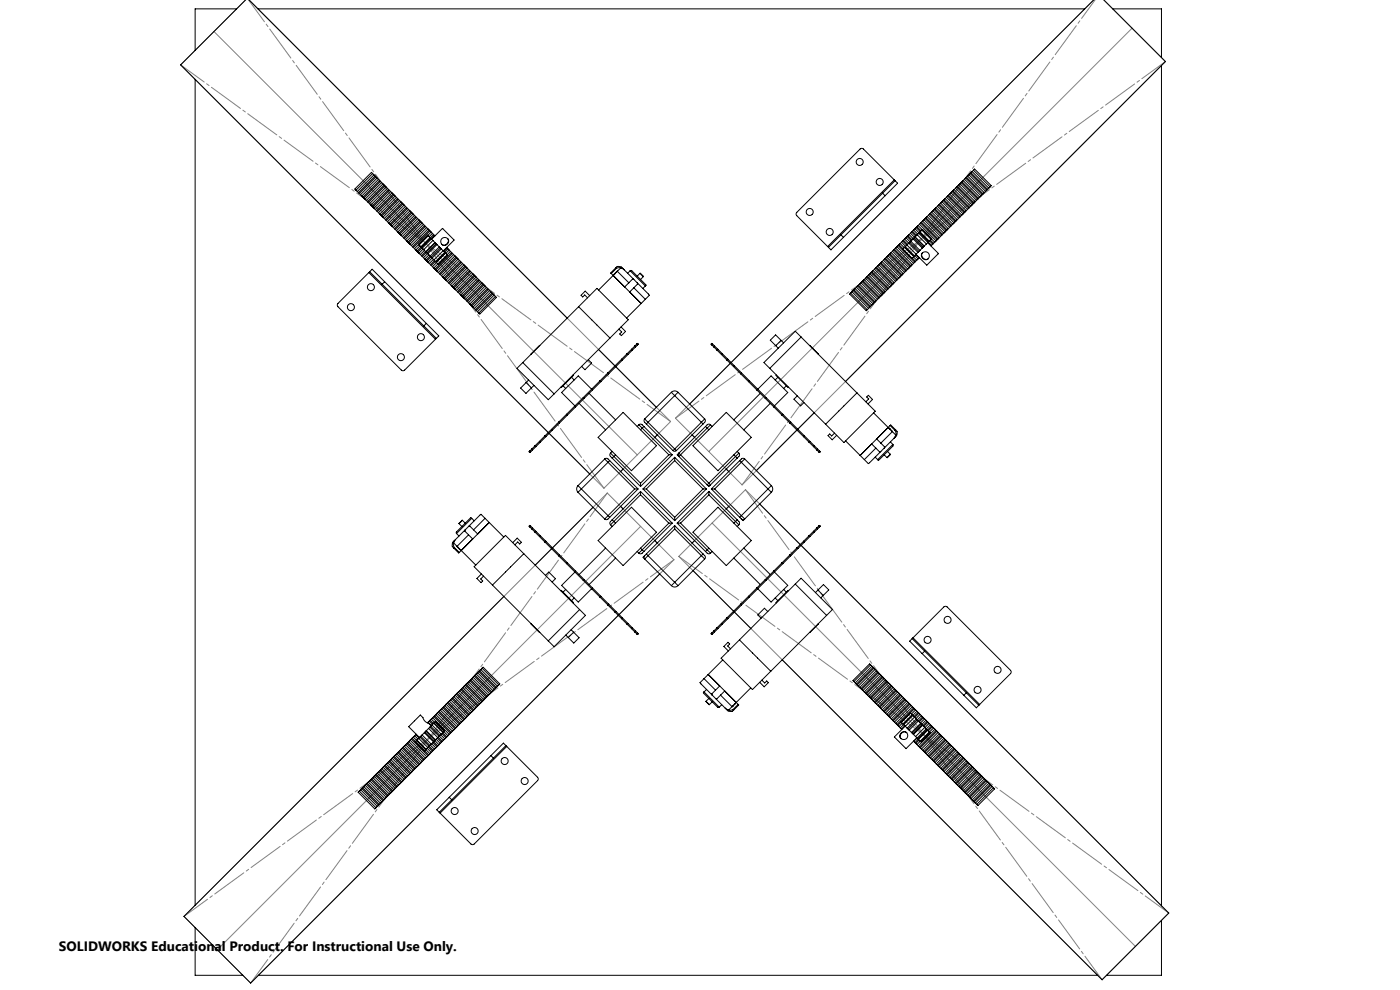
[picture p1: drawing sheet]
<svg xmlns="http://www.w3.org/2000/svg" width="594mm" height="420mm" viewBox="0 0 594 420" stroke-linecap="round" stroke-linejoin="round" font-family="sans-serif">
<defs><g id="words">
<text font-size="5.8" x="25" y="403.3">SOLIDWORKS Educational Product. For Instructional Use Only.</text>
</g></defs>
<g fill="none" stroke="#808080" stroke-width=".42">
<path d="M104.2 -.1l-27.6 27.6 179.6 179.6 28.3-28.3-178.9-178.9M464.1 0l-177.5 177.4 28.3 28.3 179.6-179.6-26.2-26.1M90.8 13.4l179.6 179.6M480.3 12l-179.6 179.6M180.1 103.2h1M180.6 102.7v1M180.9 102.8l-.7 .7M390 101.8h1M390.2 101.4l.7 .7M390.5 101.3v1M316.3 207.8l179.6 179.6-28.3 28.3-179.6-179.7zM271.8 223.3l-179.6 179.6"/>
<path d="M302.1 221.9l179.6 179.6M181.5 313.1h1M181.6 312.8l.8 .7M182 312.6v1M391.4 311.7h1M391.9 311.2v1M392.3 311.4l-.7 .7M78.1 388.8l179.6-179.6 28.2 28.3-179.6 179.6z"/>
</g>
<path d="M105.4 -.1l150.8 207.2M464.6 0l-149.7 205.7M76.6 27.5l207.9 151.3M494.5 26.1l-207.9 151.3M78.1 388.8l207.8-151.3M495.9 387.4l-207.9-151.4M106.3 417.1l151.4-207.9M467.6 415.7l-151.3-207.9" fill="none" stroke="#808080" stroke-width=".42" stroke-dasharray="15.2 1.3 1.3 1.3" stroke-dashoffset="2.9"/>
<g fill="none" stroke="#000" stroke-width=".42">
<path d="M104.2 -.1l-27.6 27.6 156 156M105.6 -.1l135.1 135.1M464.1 0l-153.9 153.8M468.3 0l26.2 26.1-135.8 135.7M100.4 3.8h-17.6v17.6M109.5 3.8h350.7M472.1 3.8h20.7v20.6M82.8 33.7v350.3M492.8 27.8v356.5M158.1 73.6l-7.1 7.1M158.7 74.2l-7.1 7.1M159.2 74.7l-7.1 7.1"/>
<path d="M159.5 75l-7.1 7.1M160 75.5l-7.1 7.1M160.6 76.1l-7.1 7.1M161.1 76.6l-7.1 7.1M161.4 76.9l-7 7.1M161.9 77.4l-7.1 7.1M162.5 78l-7.1 7.1M163 78.5l-7.1 7.1M163.3 78.9l-7 7M163.8 79.4l-7 7M164.4 79.9l-7.1 7.1M379.4 76.3l.4 .4"/>
<path d="M379.4 76.3l-13.1-13.1-.7-.3-.7 .3-27.1 27.2 .3 1.1 13 13.1M379.4 76.3l-28.3 28.3M379.8 76.7l-5.3 5.3M379.8 76.7l1 1-5.3 5.3M405.4 79.8l7 7.1M405.9 79.4l7 7M406.2 79l7.1 7.1M406.7 78.5l7.1 7.1M407.3 77.9l7.1 7.1M407.8 77.4l7.1 7.1M408.1 77.1l7.1 7.1M408.6 76.6l7.1 7.1"/>
<path d="M409.2 76l7.1 7.1M409.7 75.5l7.1 7.1M410 75.2l7.1 7M410.5 74.7l7.1 7.1M411.1 74.1l7.1 7.1M411.6 73.6l7.1 7.1M412 73.3l7 7M412.4 72.8l7.1 7M413 72.2l7.1 7.1M162.5 92.1l-12-11.9 7.1-7.1 26.7 26.8M162.5 92.1l41.1 41.1 7-7-21.1-21.2M164.9 80.4l-7.1 7.1"/>
<path d="M165.2 80.8l-7 7M165.7 81.3l-7 7M166.3 81.8l-7.1 7.1M166.8 82.3l-7.1 7.1M167.2 82.7l-7.1 7M167.6 83.2l-7 7M168.2 83.7l-7.1 7.1M168.7 84.2l-7.1 7.1M169.1 84.6l-7.1 7.1M169.6 85.1l-7.1 7M170.1 85.6l-7.1 7.1M170.6 86.1l-7.1 7.1"/>
<path d="M171 86.5l-7.1 7.1M171.5 87l-7.1 7.1M172 87.6l-7 7M172.5 88l-7 7.1M172.9 88.4l-7.1 7.1M173.4 88.9l-7.1 7.1M173.9 89.5l-7 7M174.4 90l-7 7M174.8 90.3l-7.1 7.1M175.3 90.8l-7.1 7.1M175.8 91.4l-7 7M176.3 91.9l-7 7"/>
<path d="M176.7 92.2l-7.1 7.1M177.2 92.7l-7.1 7.1M177.8 93.3l-7.1 7.1M178.3 93.8l-7.1 7M178.6 94.1l-7.1 7.1M179.1 94.6l-7.1 7.1M179.7 95.2l-7.1 7.1M180.2 95.7l-7.1 7.1M180.5 96l-7.1 7.1M181 96.5l-7.1 7.1M181.6 97.1l-7.1 7.1M182.1 97.6l-7.1 7.1"/>
<path d="M182.4 97.9l-7 7.1M182.9 98.4l-7.1 7.1M183.5 99l-1.4 1.4M184 99.5l-1.4 1.4M184.3 99.9l-1.4 1.4M184.3 99.9l.2 .2M356.8 99.6l-5.3 5.3M356.8 99.6l1.1 1.1M374.5 82l1 1M374.5 82l-17.7 17.6M375.5 83l-17.6 17.7M385.2 100l1.8 1.8"/>
<path d="M385.7 99.5l5.6 5.7M386.3 98.9l1.8 1.8M386.8 98.4l1.7 1.8M387.1 98.1l1.8 1.8M387.6 97.6l1.8 1.8M388.2 97l1.8 1.8M388.7 96.5l1.8 1.8M389 96.2l1.8 1.7M389.2 99.6l-.9 .9M389.2 99.6l3.8 3.9M389.5 95.7l7.1 7.1M389.8 99l-.6 .6"/>
<path d="M389.8 99l3.9 3.9M390.1 95.1l7.1 7.1M390.1 98.6l-.3 .4M390.1 98.6l3.9 3.9M390.4 98.4l-.3 .2M390.4 98.4l3.9 3.9M390.6 94.6l7.1 7.1M391 94.3l7 7M391.1 97.6l.3-.3 3.9 3.9-.3 .3M391.1 97.6l-.7 .8M391.1 97.6l3.9 3.9M391.4 93.8l7.1 7"/>
<path d="M392 93.2l7.1 7.1M392.5 92.7l7.1 7.1M392.9 92.4l7 7M393.4 91.9l7 7M393.9 91.3l7.1 7.1M394.4 90.8l7.1 7.1M394.8 90.5l7 7M395.3 90l7 7M395.8 89.4l7.1 7.1M396.3 88.9l7.1 7.1M396.7 88.5l7 7.1M397.2 88l7 7.1"/>
<path d="M397.7 87.5l7.1 7.1M398.2 87l7.1 7.1M398.6 86.6l7.1 7.1M399.1 86.1l7.1 7.1M399.6 85.6l7.1 7M400.1 85.1l7.1 7M400.5 84.7l7.1 7.1M401 84.2l7.1 7.1M401.6 83.7l7 7M402.1 83.2l7 7M402.4 82.8l7.1 7.1M402.9 82.3l7.1 7.1"/>
<path d="M403.5 81.8l7 7M404 81.3l7 7M404.3 80.9l7.1 7.1M404.8 80.4l7.1 7.1M156.5 115.6l-13.1 13.1-.3 .7 .3 .7 27.2 27.1 1.1-.2 13.1-13.1M156.5 115.6l28.3 28.3M156.8 115.3l5.3 5.3M156.8 115.3l1.1-1.1 5.3 5.3M156.8 115.3l-.3 .3M163.2 119.5l-1.1 1.1M163.2 119.5l17.7 17.7M177.8 103.9l.8 .8"/>
<path d="M178.2 104.3l-1.8 1.8M178.6 104.7l.2 .3M178.7 104.8l-1.8 1.8M178.8 105l.3 .3M179 105.2l-1.7 1.7M179.1 105.3l.7 .6M179.5 105.7l-1.7 1.7M179.8 105.9l.9 .9M180.1 106.2l-1.8 1.8M180.6 106.7l-1.8 1.8M180.7 106.8l.1 .1M180.8 106.9l.4 .4"/>
<path d="M180.9 107.1l-1.7 1.7M181.2 107.3l.3 .3M181.4 107.6l-1.7 1.7M181.5 107.6l1.5 1.5M181.7 100l-.3-.2-3.9 3.8 .3 .3M181.7 100l.8 .8M181.7 100l-3.9 3.9M182 108.1l-1.8 1.8M182.5 100.8l.2 .3M182.5 100.8l-3.9 3.9M182.7 101.1l.3 .3M182.7 101.1l-3.9 3.9"/>
<path d="M182.8 109l-1.7 1.7M183 109.1l.4 .4M183 101.4l.7 .6M183 101.4l-3.9 3.9M183.1 101.5l4.6-4.6 5 4.9-8.6 8.5M183.3 109.4l.8 .9M183.7 102l.9 .9M183.7 102l-3.9 3.9M183.9 110l-1.8 1.8M184.1 110.3l.7 .6M184.4 110.5l-1.8 1.8M184.6 102.9v.1"/>
<path d="M184.6 102.9l-3.9 3.9M184.6 103l.5 .4M184.6 103l-3.8 3.9M184.8 110.9l-1.8 1.8M184.8 110.9l.3 .3M185.1 103.4l-3.9 3.9M185.1 103.4l.3 .4M185.1 111.2l.8 .8M185.3 111.4l-1.8 1.8M185.4 103.8l1 1M185.4 103.8l-3.9 3.8M185.8 111.9l-1.7 1.8"/>
<path d="M186.4 104.8l.4 .4M186.4 104.8l-5.7 5.6M186.8 105.2l.4 .4-5.6 5.6M186.8 105.2l-3.8 3.9M187.2 105.5l1.5 1.6M188.7 107.1l.3 .2M188.7 107.1l-3.9 3.8M189 107.3l-3.9 3.9M189 107.3l.7 .8M189.7 105.2l-1.4 1.4M189.7 108.1l-3.8 3.9M189.9 101.1a1.78 1.78 0 0 1-.2 2.3 1.78 1.78 0 0 1-2.3 .2"/>
<path d="M190.1 105.6l-1.5 1.4M190.6 106.1l-1.5 1.4M191.1 106.6l-1.4 1.5M191.6 107.1l-7.1 7.1M192 107.5l-7.1 7.1M192.5 108l-7.1 7.1M193 108.6l-7 7M193.5 109l-7 7.1M193.9 109.4l-7.1 7.1M194.4 109.9l-7.1 7.1M194.9 110.5l-7 7M195.4 111l-7 7"/>
<path d="M195.8 111.3l-7.1 7.1M196.3 111.8l-7.1 7.1M196.8 112.4l-7 7M197.3 112.9l-7 7M197.7 113.2l-7.1 7.1M198.2 113.7l-7.1 7.1M198.8 114.3l-7.1 7.1M199.3 114.8l-7.1 7M199.6 115.1l-7.1 7.1M200.1 115.6l-7.1 7.1M200.7 116.2l-7.1 7.1M201.2 116.7l-7.1 7.1"/>
<path d="M201.5 117l-7.1 7.1M202 117.5l-7.1 7.1M202.6 118.1l-7.1 7.1M203.1 118.6l-7.1 7.1M203.4 118.9l-7 7.1M203.9 119.4l-7.1 7.1M259.3 116l.9 .9M260.2 116.9l11.8 11.8-4.8-4.8 1.7-1.8M260.2 116.9l4.8 4.8 1.8-1.7M260.8 116.1l.1 .1M261.2 113.7l.3 .2M261.2 113.7l-2.1 2.1 .2 .2"/>
<path d="M261.5 113.9l-2.2 2.1M261.5 115.4l.1 .1M261.9 115.1l4.9 4.9M261.9 115.1l-1.4 1.4M261.9 115.1l-7.9 7.9M263.6 113.3l.6 .6M263.7 113.4l-1.5-.4-1 .7M264.2 113.9a2.74 2.74 0 0 0-2.7 0M264.2 113.9l.6 .5M264.8 114.4l-1.4-.8-1.5 1.5M264.8 114.4l4.1 4.1M267.4 114.9l6.4 6.4"/>
<path d="M267.4 114.9l.6-.1 6.1 6.1M267.4 114.9l-1.1 1M268.9 118.5l-.5-.1-1.6 1.6M268.9 118.5l1.5 1.5M271.5 116l1.5 1.4M271.5 116l-1.2 1.2M273 117.4l-1.2 1.2M351.1 104.6l.4 .3M357.9 100.7l-5.3 5.3-1.1-1.1M365.3 119.9l7.1 7.1M365.8 119.4l7 7.1M366.1 119.1l7.1 7.1"/>
<path d="M366.6 118.6l7.1 7.1M367.2 118l7.1 7.1M367.7 117.5l7.1 7.1M368 117.2l7.1 7.1M368.5 116.7l7.1 7.1M369.1 116.1l7.1 7.1M369.6 115.6l7.1 7.1M369.9 115.3l7.1 7M370.4 114.8l7.1 7M371 114.2l7.1 7.1M371.5 113.7l7.1 7.1M371.9 113.4l7 7"/>
<path d="M372.4 112.9l7 7M372.9 112.3l7.1 7.1M373.4 111.8l7.1 7.1M373.8 111.5l7 7M374.3 111l7 7M374.8 110.4l7.1 7.1M375.3 109.9l7.1 7.1M375.7 109.5l7 7.1M376.2 109l7 7.1M376.7 108.5l7.1 7.1M377.2 108l7.1 7.1M377.6 107.6l7.1 7.1"/>
<path d="M378.1 107.1l7.1 7.1M378.6 106.6l7.1 7M379.1 106.1l7.1 7.1M379.5 105.7l7.1 7.1M380 105.2l7.1 7.1M380.6 104.7l7 7M381.1 104.2l7 7M381.4 103.8l1.8 1.8M381.9 103.3l1.8 1.8M382.5 102.8l1.7 1.7M383 102.3l1.7 1.7M383.1 105.7l3.9 3.9"/>
<path d="M383.3 101.9l1.8 1.8M383.8 101.4l5.7 5.7M383.8 104.9l-.7 .8M383.8 104.9l3.9 3.9M384.1 104.6l-.3 .3M384.1 104.6l3.9 3.9M384.4 100.8l1.7 1.8M384.8 103.9l-.7 .7M384.8 103.9l3.9 3.9M384.9 100.4l1.7 1.7M385.6 103.1l-.8 .8M386 102.8l-.4 .4"/>
<path d="M386 102.8l3.9 3.9M386.4 102.3l-.4 .5M386.4 102.3l3.9 3.9M387.1 109.5l1.4 1.4M387.6 109l1.4 1.4M387.7 108.8l-.7 .8M387.8 101l-1.4 1.3M387.8 101l3.8 3.9M388 108.5l-.3 .3M388.1 108.4l1.4 1.4M388.2 100.6l-.4 .4M388.2 100.6l3.9 3.9"/>
<path d="M388.3 100.5l-.1 .1M388.3 100.5l3.8 3.9M388.7 107.8l-.7 .7M389.5 107l-.8 .8M389.9 106.7l-.4 .4M390.3 106.2l-.4 .5M391.3 105.2l-1 1M391.4 107.2a1.77 1.77 0 0 0 .2 2.3 1.77 1.77 0 0 0 2.3 .2M391.6 104.9l-.3 .3M392.1 104.5l-.5 .4M392.1 104.4v.1M393 103.5l-.9 .9"/>
<path d="M393.6 103l4.6 4.6-5 4.9-4.6-4.6M393.7 102.9l-.7 .6M393.8 102.7l1.5 1.4M394 102.5l-.3 .4M394.3 102.3l-.3 .2M394.3 102.2l1.5 1.4M394.7 101.8l1.4 1.5M395 104.4l25.6-25.6-7.1-7.1-53 53 7 7.1 22.5-22.5M395 101.5l-.7 .8M162.1 120.6l17.7 17.7M179.8 138.3l5.3 5.3M180.9 137.2l5.3 5.3-1.1 1.1"/>
<path d="M180.9 137.2l-1.1 1.1M204.5 120l-7.1 7.1M205 120.5l-7.1 7.1M205.3 120.9l-7 7M205.8 121.4l-7 7M206.4 121.9l-7.1 7.1M206.9 122.4l-7.1 7.1M207.2 122.8l-7 7M207.7 123.3l-7 7M208.3 123.8l-7.1 7.1M208.8 124.3l-7.1 7.1M209.2 124.7l-7.1 7"/>
<path d="M209.6 125.2l-7 7M210.2 125.7l-7.1 7.1M245.5 130.1l13.3 13.3M250.2 125.4l-1.9-1.9-1.8 1.8 .7 .7 .9-.9 1.2 1.2M263.5 138.7l1.9 1.9-1.8 1.8-.7-.7 .9-.9-1.2-1.2M268.9 122.1l4.9 4.9M270.4 120l5.1 5.3-1.7 1.7M270.4 120l.1 .5-1.6 1.6M273.8 127l-7.9 7.9M273.8 121.3l-1 1.1M273.9 121.3l.2-.3zM360.9 124.3l7.1 7.1"/>
<path d="M361.5 123.8l7 7M362 123.3l7 7M362.3 122.9l7.1 7.1M362.8 122.4l7.1 7.1M363.4 121.8l7 7.1M363.9 121.4l7 7M364.2 121l7.1 7.1M364.7 120.5l7.1 7.1M185.1 143.6l-.3 .3M221.8 153.8l31.5-31.5 10.1 10.1 3.2 3.2-31.5 31.5M221.8 153.8l-2.5 2.5 13.3 13.3 2.5-2.5M221.8 153.8l13.3 13.3"/>
<path d="M229 146.6l-3.6 3.6M243.1 159.1l.2 .2-1.1 1.1-4.1 4-.2-.1M249.6 152.6l1.4 1.4-.4 .4-2.4 2.4-1.4-1.4M253.9 148.3l7 6.9M257.9 158.2l-3.3 3.4M257.9 158.2l.4 .4M258.3 158.6l-3.4 3.3M261 155.2l-3.1 3M261 155.2l.3 .3M261.3 155.6l17.2 17.2M261.3 155.5l-3 3.1M263.7 152.4l-2.7 2.8"/>
<path d="M263.7 152.4l.4 .4M264.1 152.8l-2.8 2.7M266.1 150.1l-2.4 2.3M266.1 150.1l.3 .3M266.4 150.4l-2.3 2.4M268 148.2l-1.9 1.9M268 148.2l.3 .3M268.3 148.5l-1.9 1.9M269.3 146.8l-1.3 1.4M269.3 146.8l.4 .4M269.7 147.2l-1.4 1.3M270.2 146l.3-.3 .3 .3-.3 .3"/>
<path d="M270.2 146l-.9 .8M270.2 146l.3 .3M270.5 146.3l-.8 .9M302 146.3l.8 .9M302.3 146l.9 .8M302.3 146l-.2-.3-.4 .3 .3 .3M302.3 146l-.3 .3M302.8 147.2l1.4 1.3M303.2 146.8l1.4 1.4M303.2 146.8l-.4 .4M304.2 148.5l1.9 1.9M304.6 148.2l1.9 1.9"/>
<path d="M304.6 148.2l-.4 .3M306.1 150.4l2.3 2.4M306.5 150.1l2.3 2.3M306.5 150.1l-.4 .3M308.4 152.8l2.8 2.7M308.8 152.4l2.7 2.8M308.8 152.4l-.4 .4M309.8 154.2l-17.2 17.2M311.2 155.5l3.1 3.1M311.5 155.2l3.1 3M311.5 155.2l-.3 .3M314.3 158.6l3.3 3.3"/>
<path d="M314.6 158.2l3.3 3.4M314.6 158.2l-.3 .4M326.6 156.3l23.7 23.7M329.1 146.7l1.1 1M329.4 159.1l-.1 .2 4.6 4.6 .5 .5 .2-.1M331.4 144.4l1.1 1.1M331.4 144.4l-2.3 2.3M331.4 144.4l-2.3-2.3-2.3 2.2 2.3 2.4M339.9 143l31.5 31.5-13.3 13.3-7.8-7.8M339.9 143l-2.5-2.5-13.3 13.3 2.5 2.5M339.9 143l-13.3 13.3M343.5 146.6l3.6 3.6"/>
<path d="M223.2 162.3l2.3 2.3M223.2 162.3l-2.3 2.3 2.3 2.3 2.3-2.3M224.3 161.2l-1.1 1.1M226.5 163.5l-1 1.1M237 179.1l-3 3.1M237 179.1l.4 .3M237.4 179.4l-3.1 3.1M238.9 163.7l1.1 1.1M240.4 175.8l-3.4 3.3M240.4 175.8l.3 .3M240.7 176.1l-3.3 3.3M242.5 160.1l1.1 1.1"/>
<path d="M244.2 172.6l-3.5 3.5M245.7 171.1l11.3 11.3M247.5 168.7l-7.1 7.1M247.5 168.7l.3 .3M247.8 169l-3.6 3.6M250 166.9l11.2 11.2M251.4 165.4l-3.6 3.6M251.4 165.4l-6-5.9-7.1 7 5.9 6.1M254.6 161.6l-7.1 7.1M254.6 161.6l.3 .3M254.9 161.9l-3.5 3.5M264.4 175l14.1 14.1-10.6 10.6-14.1-14.1z"/>
<path d="M273.5 177.7a1.58 1.58 0 0 0 .7 2.2M273.5 177.7l1.4 1.5M274.2 179.9l11.4 11.3M274.9 179.2l-.7 .7M274.9 179.2l11.4 11.3M284.8 166.4l1.5 1.4M284.8 166.4a2 2 0 0 1 2.9 0M284.8 166.4l-11.3 11.3M286.3 167.8l-11.4 11.4M286.3 167.8l11.3 11.4M287.7 166.4l-1.4 1.4M287.7 166.4l11.3 11.3"/>
<path d="M297.6 179.2l.7 .7M297.6 179.2l-11.3 11.3M298.3 179.9l-11.3 11.3M299 177.7l-1.4 1.5M299 177.7a1.58 1.58 0 0 1-.7 2.2M308.1 175l10.7 10.6-14.2 14.1-10.6-10.6zM317.6 161.9l3.5 3.5M317.9 161.6l3.6 3.5M317.9 161.6l-.3 .3M321.1 165.4l3.6 3.6M321.5 165.1l3.5 3.6M321.5 165.1l-.4 .3"/>
<path d="M321.5 165.1l5.7-5.6 7 7-5.9 6.1M322.6 166.9l-11.3 11.2M324.7 169l3.6 3.6M325 168.7l7.1 7.1M325 168.7l-.3 .3M326.8 171.1l-11.2 11.3M328.3 172.6l3.5 3.5M330 160.1l-1.1 1.1M331.8 176.1l3.3 3.3M332.1 175.8l3.4 3.3M332.1 175.8l-.3 .3M333.6 163.7l-1.1 1.1"/>
<path d="M335.1 179.4l3.1 3.1M335.5 179.1l3.1 3.1M335.5 179.1l-.4 .3M338.3 168l-1.4 1.4 2.8 2.8 1.4-1.4M345.4 175.1l-6.9 7M363.6 166.7l-13.3 13.3M367.4 170.5l1.2-1.2-.9-.9 .7-.7 1.8 1.8-1.9 1.9M370.7 175.2l7.9 7.9M224.8 191.4l-.3 .2 .4 .4 .2-.3M224.8 191.4l.3 .3M225.6 190.5l-.8 .9M225.6 190.5l.4 .4"/>
<path d="M226 190.9l-.9 .8M227 189.1l-1.4 1.4M227 189.1l.4 .4M227.4 189.5l-1.4 1.4M228.9 187.3l-1.9 1.8M228.9 187.3l.3 .3M229.2 187.6l-1.8 1.9M231.2 184.9l-2.3 2.4M231.2 184.9l.4 .4M231.6 185.3l-2.4 2.3M233 183.9l17.2 17.2M234 182.2l-2.8 2.7"/>
<path d="M234 182.2l.3 .3M234.3 182.5l-2.7 2.8M256.6 194.7l1.4 1.4M256.6 194.7a1.58 1.58 0 0 1 2.1 .7M256.6 194.7l-11.3 11.3M258 196.1l11.3 11.3M258 196.1l-11.3 11.3M258.7 195.4l-.7 .7M258.7 195.4l12 12M259 192.2l1.5 1.5M259 192.2a1.58 1.58 0 0 0 .7 2.2M259.7 191.5l-.7 .7"/>
<path d="M259.7 194.4l12.1 12M260.5 193.7l-.8 .7M260.5 193.7l11.3 11.3M261.2 192.9l-.7 .8M264.4 199l-1.1 1.1M271.1 180.2l1.4 1.4M271.1 180.2a1.58 1.58 0 0 1 2.1 .7M271.1 180.2l-.7 .7M272.5 181.6l11.3 11.3M272.5 181.6l-.7 .7M273.2 180.9l-.7 .7M273.2 180.9l12 12"/>
<path d="M278.9 184.5l-1.1 1.1M283.8 192.9h1.4M283.8 192.9l-12 12.1M285.2 192.9l-13.4 13.5M285.6 191.2l.7 .3 .7-.3M286.3 194v1.4M286.3 190.5l-.7 .7M286.3 190.5l.7 .7M286.3 194l-13.5 13.4M286.3 195.4l-12.1 12M286.3 195.4l12 12M286.3 194l13.4 13.4"/>
<path d="M288 193.7l12.1 12M288.7 192.9l-.7-.7-.3 .7 .3 .8M288.7 192.9l-.7 .8M288.7 192.9l12.1 12.1M293.7 184.5l1 1.1M299.3 180.9l-12 12 .7 .8M299.3 180.9l.8 .7M300.1 181.6l-11.4 11.3M300.1 181.6l.7 .7M301.5 180.2l-1.4 1.4M301.5 180.2a1.58 1.58 0 0 0-2.2 .7M301.5 180.2l.7 .7"/>
<path d="M308.1 199l1.1 1.1M311.4 192.9l.7 .8M312.1 193.7l.7 .7M312.1 193.7l-11.3 11.3M312.8 194.4l-12 12-.7-.7M312.8 191.5l.7 .7M313.5 192.2l-1.4 1.5M313.5 192.2a1.58 1.58 0 0 1-.7 2.2M313.8 195.4l.7 .7M313.8 195.4l-12 12M314.5 196.1l-11.3 11.3M314.5 196.1l11.4 11.3"/>
<path d="M316 194.7l-1.5 1.4M316 194.7a1.58 1.58 0 0 0-2.2 .7M316 194.7l11.3 11.3M338.1 182.4l-17.2 17.3M338.2 182.5l2.7 2.8M338.6 182.2l2.7 2.7M338.6 182.2l-.4 .3M340.9 185.3l2.4 2.3M341.3 184.9l2.3 2.4M341.3 184.9l-.4 .4M343.3 187.6l1.9 1.9M343.6 187.3l1.9 1.8"/>
<path d="M343.6 187.3l-.3 .3M345.2 189.5l1.4 1.4M345.5 189.1l1.4 1.4M345.5 189.1l-.3 .4M346.6 190.9l.8 .8M346.9 190.5l.8 .9M346.9 190.5l-.3 .4M347.7 191.4l.3 .2-.3 .4-.3-.3M347.7 191.4l-.3 .3M354.1 183.8l-1.2 1.2-.9-.9-.7 .7 1.8 1.8 1.9-1.9M358.8 187l7.9 8M371.3 193.9l1.1 1.1"/>
<path d="M371.6 190.1l-4.9 4.9M371.6 190.1l1.6 1.6 .5-.1M372.4 195l.3 .3zM373.7 191.6l-5.3 5.1-1.7-1.7M373.7 188l1.6 1.6-.1 .5M375.1 192.9l1.2 1.2M375.2 190.1l-1.5 1.5M376.6 191.5l1.2 1.2M376.8 181.3l-11.8 11.9 4.8-4.9 1.8 1.8M376.8 181.3l-4.8 4.9 1.7 1.8M377.2 181.7l1.4 1.4M377.6 182l-.1 .1"/>
<path d="M377.7 180.5l.2-.2 2.1 2.1M377.7 180.5l2.1 2.1M377.7 180.5l-.9 .8M377.8 192.7l-1.5 1.4M377.8 187.5l1 1M378.3 182.7v.1M378.6 183.1l1.5 1.5-.8 1.4M378.6 183.1l-4.9 4.9M378.8 188.5l-6.4 6.5M378.8 188.5l.1 .7-6.1 6M379.3 186l-4.1 4.1M379.8 182.6a2.74 2.74 0 0 1 0 2.8"/>
<path d="M379.8 185.4l-.5 .6M380 182.4l.7 .9-.4 1.6M380 182.4l-.2 .2M380.4 184.8l-.6 .6M199.7 219.6l-6 6.1v.6M199.8 219.6l.3 .3M200.1 219.9l-6.4 6.4M200.1 219.9l1.1 1.1M205.8 219.9l-1.7-1.7-5.3 5.1M205.8 219.9l-4.9 4.9M205.8 219.9l7.9 7.9M245.3 206l1.4 1.4"/>
<path d="M245.3 206a2 2 0 0 0 0 2.9M245.3 208.9l11.3 11.3M246.7 207.4l-1.4 1.5M246.7 207.4l11.3 11.4M251.6 215.2l-17.2 17.2M258 218.8l.7 .7M258 218.8l-1.4 1.4M258.7 219.5a1.58 1.58 0 0 1-2.1 .7M263.3 214.8l1.1 1.1M269.3 207.4h1.4M269.3 207.4l-11.3 11.4M270.7 207.4l-12 12.1"/>
<path d="M271.8 208.5v1.4M271.8 205v1.4M271.8 208.5l-12.1 12M271.8 209.9l-11.3 11.3M271.8 209.9l12 12M271.8 208.5l13.4 13.4M272.8 207.4h1.4M272.8 207.4l13.5 13.5M274.2 207.4l12.1 12.1M286.3 219.5v1.4M298.3 207.4h1.4M298.3 207.4l-12 12.1"/>
<path d="M299.7 207.4l-13.4 13.5M300.8 205l.7 .7-.7 .3-.7-.3M300.8 205l-.7 .7M300.8 208.5v1.4M300.8 209.9l11.3 11.3M300.8 208.5l12 12M300.8 209.9l-12.1 12M300.8 208.5l-13.5 13.4M301.8 207.4h1.4M301.8 207.4l12 12.1M303.2 207.4l11.3 11.4M304.6 215.2l14.2 14.1-10.7 10.6-14.1-14.1z"/>
<path d="M309.2 214.8l-1.1 1.1M313.8 219.5l.7 .7M314.5 218.8l1.5 1.4-.7 .3-.8-.3M314.5 218.8l-.7 .7M322.3 213.8l17.2 17.2M325.9 207.4l1.4 1.5M325.9 207.4l-11.4 11.4M327.3 206l-1.4 1.4M327.3 206a2 2 0 0 1 0 2.9M327.3 208.9l-12 12-.8-.7M192.2 230l-.4 1.5 .7 1M192.5 232.5l2.1 2.1 .3-.2"/>
<path d="M192.7 229.5a2.75 2.75 0 0 0 0 2.7M192.7 229.5l-.6 .6M192.7 232.2l-.2 .3M192.7 232.2l2.2 2.2M193.3 228.9l-.8 1.4 1.4 1.5M193.3 228.9l-.6 .6M193.7 226.3l1.1 1.1M193.9 231.8l8 7.9M193.9 231.8l1.4 1.4M194.3 232.1l-.1 .1M194.8 222.2l1.2 1.2M195 232.8l-.1 .1"/>
<path d="M195.7 233.5l-.8 .9M196.2 220.7l-1.4 1.5M196.2 220.7l1.2 1.2M197.4 224.8l-4.1 4.1M197.4 224.8l-.2 .5 1.6 1.6M198.8 226.9l-4.9 4.9M198.8 226.9l1.8 1.8-4.9 4.8M198.8 223.3l.5-.1 1.6 1.6M198.8 223.3l-1.4 1.5M200.9 224.8l1.8 1.7 4.9-4.8-11.9 11.8M217.5 230.2l1.9-1.9 1.8 1.8-.7 .7-.8-.9-1.2 1.2M222.2 234.9l-13.3 13.3"/>
<path d="M224.8 223.5l.8 .9M225.1 223.2l-.2-.3-.4 .3 .3 .3M225.1 223.2l.9 .8M225.1 223.2l-.3 .3M225.6 224.4l1.4 1.4M226 224l1.4 1.4M226 224l-.4 .4M227 225.8l1.9 1.8M227.4 225.4l1.8 1.9M227.4 225.4l-.4 .4M228.9 227.6l2.3 2.4M229.2 227.3l2.4 2.3"/>
<path d="M229.2 227.3l-.3 .3M231.2 230l2.8 2.7M231.6 229.6l2.7 2.8M231.6 229.6l-.4 .4M234 232.7l3 3.1M234 232.8l-6.9 7M234.3 232.4l3.1 3M234.3 232.4l-.3 .3M237 235.8l3.4 3.3M237.4 235.4l3.3 3.4M237.4 235.4l-.4 .4M240.4 239.1l3.5 3.5"/>
<path d="M240.7 238.8l3.5 3.5M240.7 238.8l-.3 .3M253.8 229.3l14.1-14.1 10.6 10.6-14.1 14.1zM257 232.5l-11.3 11.3M259 222.6l.7 .8M259.7 220.5l.8 .7M259.7 220.5a1.58 1.58 0 0 0-.7 2.1M260.5 221.2l-1.5 1.4M260.5 221.2l.7 .7M261.2 236.8l-11.2 11.2M270.4 234l.7 .7M271.8 232.5l.7 .8"/>
<path d="M272.5 233.3l-1.4 1.4M272.5 233.3l.7 .7M273.2 234a1.58 1.58 0 0 1-2.1 .7M273.5 235.7l-.7 .7 12 12.1M273.5 235.7l-.3 .7 .3 .7 1.4-1.4M274.2 235l.7 .7M274.2 235l-.7 .7M274.9 235.7l11.4 11.3M277.8 229.3l1.1 1.1M283.8 221.9h1.4M283.8 221.9l-11.3 11.4M285.2 221.9l-12 12.1"/>
<path d="M286.3 223v1.4M286.3 223l12 12M286.3 224.4l-11.4 11.3M286.3 223l-12.1 12M286.3 224.4l11.3 11.3M287.3 221.9h1.4M287.3 221.9l12 12.1M288.7 221.9l11.4 11.4M294.7 229.3l-1 1.1M297.6 235.7l1.4 1.4M297.6 235.7l-11.3 11.3M298.3 235l-.7 .7"/>
<path d="M298.3 235a1.58 1.58 0 0 1 .7 2.1M299 237.1l-11.3 11.4M299.3 234a1.58 1.58 0 0 0 2.2 .7M300.1 233.3l1.4 1.4M300.1 233.3l-.8 .7M300.8 232.5l-.7 .8M302.2 234l-.7 .7M311.3 236.8l11.3 11.2M312.1 221.2l1.4 1.4M312.1 221.2l-.7 .7M312.8 220.5l-.7 .7M312.8 220.5a1.58 1.58 0 0 1 .7 2.1"/>
<path d="M313.5 222.6l-.7 .8M315.6 232.5l11.2 11.3M331.8 238.8l-3.5 3.5M331.8 238.8l.3 .3M332.1 239.1l-3.5 3.5M335.1 235.4l-3.3 3.4M335.1 235.4l.4 .4M335.5 235.8l-3.4 3.3M338.2 232.4l-3.1 3M338.2 232.4l.4 .3M338.6 232.7l-3.1 3.1M339.9 231.4l156 156-28.3 28.3-135.7-135.8"/>
<path d="M340.9 229.6l-2.7 2.8M340.9 229.6l.4 .4M341.3 230l-2.7 2.7M343.3 227.3l-2.4 2.3M343.3 227.3l.3 .3M343.6 227.6l-2.3 2.4M345.2 225.4l-1.9 1.9M345.2 225.4l.3 .4M345.5 225.8l-1.9 1.8M346.6 224l-1.4 1.4M346.6 224l.3 .4M346.9 224.4l-1.4 1.4"/>
<path d="M347.4 223.2l-.8 .8M347.4 223.2l.3-.3 .3 .3-.3 .3M347.4 223.2l.3 .3M347.7 223.5l-.8 .9M204.2 243.5l-1.9 1.9 1.8 1.8 .7-.7-.8-.9 1.2-1.2M213.8 253.1l-135.7 135.7 28.2 28.3 156-156M231.4 244.1l1.4-1.4 2.9 2.8-1.4 1.4M237.9 250.6l.2-.1 5.2 5.1-.2 .2M240 250.1l-1.1 1.1M243.6 253.7l-1.1 1.1M243.9 242.6l3.6 3.6M243.9 242.7l-5.6 5.6 7.1 7.1 5.6-5.6"/>
<path d="M244.2 242.3l3.6 3.6M244.2 242.3l-.3 .3M245.9 258.6l-31.4-31.5-13.3 13.3 31.4 31.5M245.9 258.6l2.5 2.5-13.3 13.3-2.5-2.5M245.9 258.6l-13.3 13.3M247.5 246.2l3.6 3.6M247.8 245.9l3.6 3.6M247.8 245.9l-.3 .3M251.1 249.8l3.5 3.5M251.4 249.5l3.5 3.5M251.4 249.5l-.3 .3M254.6 253.3l3.3 3.4"/>
<path d="M254.9 253l3.4 3.3M254.9 253l-.3 .3M257.9 256.7l3.1 3M258.3 256.3l3 3.1M258.3 256.3l-.4 .4M261 259.7l2.7 2.8M261.3 259.4l2.8 2.7M261.3 259.4l-.3 .3M279.9 243.5l-17.2 17.2M284.8 248.5a2 2 0 0 0 2.9 0M286.3 247l1.4 1.5M286.3 247l-1.5 1.5"/>
<path d="M294 242.1l17.3 17.2M311.2 259.4l-2.8 2.7M311.2 259.4l.3 .3M311.5 259.7l-2.7 2.8M311.6 259.7l7 6.9M314.3 256.3l-3.1 3.1M314.3 256.3l.3 .4M314.6 256.7l-3.1 3M317.6 253l-3.3 3.3M317.6 253l.3 .3M317.9 253.3l-3.3 3.4M321.1 249.5l-3.5 3.5"/>
<path d="M321.1 249.5l.4 .3M321.5 249.8l-3.6 3.5M324.7 245.9l-3.6 3.6M324.7 245.9l.3 .3M325 246.2l-3.5 3.6M325.8 259.5l-1.5-1.5-.8 .9-2 2 1.4 1.4M328.3 242.3l-3.6 3.6M328.3 242.3l.3 .3M328.6 242.7l5.6 5.6-7 7.1-5.7-5.6M328.6 242.6l-3.6 3.6M328.9 253.7l1.1 1.1M332.5 250.1l1.1 1.1"/>
<path d="M334.6 250.6l-.2-.1-5.1 5.1 .1 .2M337.4 247.8l-31.4 31.4 13.2 13.3 31.5-31.4M337.4 247.8l2.5-2.5 13.3 13.3-2.5 2.5M337.4 247.8l13.3 13.3M347 250.3l-1 1.1M347 250.3l2.3 2.3M347 250.3l2.4-2.3 2.2 2.3-2.3 2.3M349.3 252.6l-1.1 1.1M225.4 264.7l3.6 3.6M240.1 269.4l1 1.1M242.3 267.2l1.1 1M243.4 268.2l-2.3 2.3"/>
<path d="M243.4 268.2l2.3 2.4-2.3 2.2-2.3-2.3M263.7 262.5l2.4 2.3M264.1 262.1l2.3 2.4M264.1 262.1l-.4 .4M266.1 264.8l1.9 1.9M266.4 264.5l1.9 1.9M266.4 264.5l-.3 .3M268 266.7l1.3 1.4M268.3 266.4l1.4 1.3M268.3 266.4l-.3 .3M269.3 268.1l.9 .8M269.7 267.7l.8 .9"/>
<path d="M269.7 267.7l-.4 .4M270.5 268.6l.3 .3-.3 .3-.3-.3M270.5 268.6l-.3 .3M302 268.6l-.3 .3 .4 .3 .2-.3M302 268.6l.3 .3M302.8 267.7l-.8 .9M302.8 267.7l.4 .4M303.2 268.1l-.9 .8M304.2 266.4l-1.4 1.3M304.2 266.4l.4 .3M304.6 266.7l-1.4 1.4M306.1 264.5l-1.9 1.9"/>
<path d="M306.1 264.5l.4 .3M306.5 264.8l-1.9 1.9M306.7 280l-8 7.9M308.4 262.1l-2.3 2.4M308.4 262.1l.4 .4M308.8 262.5l-2.3 2.3M310 275.3l-1.3-1.2 .9-.9-.7-.7-1.8 1.8 1.9 1.9M313.7 271.5l13.3 13.3M347.1 264.7l-3.6 3.6M387 270.9l-1 1.1 5.3 5.3M387 270.9l5.3 5.3M387.4 270.6l-.4 .3"/>
<path d="M387.4 270.6l13.1-13.1 .7-.3 .7 .3 27.1 27.2-.3 1.1-13 13.1M387.4 270.6l28.3 28.3M391.3 277.3l17.6 17.7M392.3 276.2l-1 1.1M392.3 276.2l17.7 17.7M188.2 299.8l7.1 7.1M188.7 299.3l7.1 7.1M189.3 298.8l7.1 7M189.8 298.3l7 7M190.1 297.9l7.1 7.1M190.6 297.4l7.1 7.1M191.2 296.9l7.1 7"/>
<path d="M191.7 296.4l7.1 7M192 296l7.1 7.1M192.5 295.5l7.1 7.1M193.1 294.9l7.1 7.1M193.6 294.5l7.1 7M194 294.1l7 7.1M194.4 293.6l7.1 7.1M195 293l7.1 7.1M195.5 292.5l7.1 7.1M195.9 292.2l7 7.1M196.4 291.7l7 7.1M196.9 291.1l7.1 7.1"/>
<path d="M197.4 290.6l7.1 7.1M197.8 290.3l7 7.1M198.3 289.8l7 7.1M198.8 289.2l7.1 7.1M199.3 288.7l7.1 7.1M199.7 288.4l7 7M200.2 287.9l7 7M200.7 287.3l7.1 7.1M201.2 286.8l7.1 7.1M201.6 286.5l7.1 7M202.1 286l7.1 7M202.6 285.4l7.1 7.1"/>
<path d="M203.1 284.9l7.1 7.1M203.5 284.6l7.1 7M204 284.1l7.1 7M204.6 283.5l7 7.1M298.5 294l6 6h.7M298.6 293.7l.1-.1-.3 .3zM298.7 287.9l-1.7 1.7 5.1 5.3M298.7 287.9l4.9 4.9M298.7 293.6l6.5 6.4M299.6 297.5l1.4 1.4M299.8 292.5l-1.1 1.1M300.8 296.3l-1.2 1.2"/>
<path d="M302.1 294.9l1.5 1.5M302.2 297.7l-1.2 1.2M303.6 292.8l1.8-1.8-4.9-4.9 11.9 11.9M303.6 292.8l-1.6 1.6 .1 .5M303.6 296.4l4.1 4M305.7 294.9l-1.6 1.6-.5-.1M305.7 294.9l4.9 4.9M305.7 294.9l1.8-1.8 4.9 4.9M306.2 299l-1 1M310.6 299.8l-1.5 1.4-1.4-.8M310.9 299.4l.1 .1M311.7 298.7v.1"/>
<path d="M312 298.4l-1.4 1.4M312.4 298l.8 .8M313.2 298.8l.2 .3-2.1 2.1M313.2 298.8l-2.1 2.2M318.5 291.8l-7.9 8M323.2 288.5l1.2 1.3 .9-.9 .7 .7-1.8 1.8-1.9-1.9M369.4 282.1l-7.1 7M369.9 282.6l-7 7.1M370.4 283.1l-7 7.1M370.5 297.4l12.1 12.1M370.5 297.4l-8.6-8.7 7.1-7 23.3 23.3M370.8 283.5l-7.1 7.1"/>
<path d="M371.3 284l-7.1 7.1M371.9 284.6l-7.1 7M372.4 285l-7.1 7.1M372.7 285.4l-7.1 7.1M373.2 285.9l-7.1 7.1M373.8 286.5l-7.1 7M374.3 287l-7.1 7M374.6 287.3l-7.1 7.1M375.1 287.8l-7.1 7.1M375.7 288.4l-7.1 7M376.2 288.9l-7.1 7M376.5 289.2l-7 7.1"/>
<path d="M377 289.7l-7.1 7.1M377.6 290.3l-7.1 7.1M378.1 290.8l-7.1 7M378.4 291.1l-7 7.1M378.9 291.6l-7 7.1M379.5 292.2l-7.1 7.1M380 292.7l-7.1 7.1M380.3 293l-7 7.1M380.8 293.5l-7 7.1M381.4 294.1l-7.1 7.1M381.9 294.6l-7.1 7.1M382.3 294.9l-7.1 7.1"/>
<path d="M382.7 295.4l-7 7.1M383.3 296l-7.1 7.1M383.8 296.5l-7.1 7.1M384.2 296.9l-7.1 7M384.7 297.4l-7.1 7M385.2 297.9l-7 7.1M385.7 298.4l-7.1 7.1M386.1 298.8l-7.1 7M386.6 299.3l-7.1 7M387.1 299.8l-7 7.1M408.9 295l5.3 5.3 1.1-1.1M410 293.9l5.3 5.3"/>
<path d="M410 293.9l-1.1 1.1M415.7 298.9l-.4 .3M168.3 319.8l7.1 7M168.8 319.3l7 7M169.1 318.9l7.1 7.1M169.6 318.4l7.1 7.1M170.2 317.9l7.1 7M170.7 317.4l7.1 7M171 317l7.1 7.1M171.5 316.5l7.1 7.1M172.1 315.9l7.1 7.1M172.6 315.5l7.1 7"/>
<path d="M172.9 315.1l7.1 7.1M173.4 314.6l7.1 7.1M174 314l7.1 7.1M174.5 313.5l7.1 7.1M174.9 313.2l7 7.1M175.4 312.7l1.4 1.4M175.9 312.1l1.4 1.4M176.2 314.7l3.9 3.8M176.2 314.7h.1M176.4 311.6l1.4 1.4M176.7 314.2l-.5 .5M176.7 314.2l3.9 3.9"/>
<path d="M176.9 314l-.2 .2M176.9 314l3.9 3.9M177.6 313.2l-.7 .8M177.6 313.2l3.9 3.9M178.2 312.7l3.8 3.9M178.2 312.7l-.6 .5M178.5 312.4l-.3 .3M178.5 312.4l3.9 3.8M179.1 311.8l-.6 .6M179.1 311.8l3.9 3.9M180 310.8l-.9 1M180 310.8l3.9 3.9"/>
<path d="M180.1 318.5h.1M180.2 310.6l3.9 3.9M180.2 310.6l-.2 .2M180.6 318.1l-.5 .4M180.7 318l1.7 1.8M180.7 310.2l-.5 .4M180.7 310.2l3.9 3.9M180.8 317.9l-.2 .2M180.9 310l3.9 3.9M180.9 310l-.2 .2M181.2 317.4l1.8 1.8M181.4 306.7l23.6-23.6 7.1 7-53.1 53.1-7.1-7.1 24.7-24.6"/>
<path d="M181.5 317.1l-.7 .8M181.6 306.4l1.5 1.4M181.7 316.9l1.8 1.8M181.8 309l-.9 1M181.8 309l3.9 3.9M182.1 316.6l-.6 .5M182.1 316.6l1.7 1.8M182.1 305.9l1.5 1.4M182.4 308.5l-.6 .5M182.4 308.5l3.9 3.9M182.4 316.2l-.4 .4M182.5 305.6l1.4 1.4"/>
<path d="M182.6 316.1l1.7 1.8M182.8 308.1l-.4 .4M182.8 308.1l3.9 3.9M182.9 307.9l-1-1a3.5 3.5 0 0 1-2.5-2.5l-1.1-1.1-4.9 5 4.6 4.6M183 315.7l-.6 .5M183 305.1l1.4 1.4M183.1 315.5l1.8 1.8M183.3 307.6l-.5 .5M183.3 307.6l3.9 3.9M183.6 304.5l7 7.1M183.6 315l1.8 1.8M183.9 314.7l-.9 1"/>
<path d="M184 314.7l1.7 1.7M184 306.9l-.7 .7M184 306.9l3.9 3.8M184.1 304l7 7.1M184.1 314.5l-.2 .2M184.2 306.6l-.2 .3M184.2 306.6l3.9 3.9M184.4 303.6l7.1 7.1M184.5 314.2l1.7 1.7M184.6 314.1l-.5 .4M184.7 306.2l3.9 3.9M184.7 306.2l-.5 .4"/>
<path d="M184.7 306.2h.1M184.8 313.9l-.2 .2M184.9 303.2l7.1 7M185 313.6l1.8 1.8M185.5 302.6l7 7.1M185.5 313.1l1.8 1.8M185.7 312.9l-.9 1M185.9 312.8l1.8 1.7M186 302.1l7 7.1M186.3 312.4l-.6 .5M186.3 301.7l7.1 7.1M186.4 312.3l1.8 1.7"/>
<path d="M186.7 312l-.4 .4M186.8 301.2l7.1 7.1M186.9 311.7l1.8 1.8M187.2 311.5l-.5 .5M187.4 300.7l7 7M187.4 311.2l1.8 1.8M187.8 310.9l1.8 1.7M187.9 300.2l7 7.1M187.9 310.7l-.7 .8M188.1 310.5l-.2 .2M188.3 310.4l1.8 1.7M188.6 310.1l-.5 .4"/>
<path d="M188.6 310.1h.1M214.6 316.3l-1-1-5.3 5.3M214.6 316.3l-5.3 5.3M214.6 316.3l.4 .4M215 316.7l13.1 13.1 .3 .7-.3 .7-27.2 27.1-1.1-.3-13.1-13M215 316.7l-28.3 28.3M307.7 300.4l.6 .6M308.3 301l1 .8 1.1 .1 .9-.7M311.1 301a2.75 2.75 0 0 1-2.8 0M311.1 301l.2 .2M382.3 306.3l.1 .1M382.4 306.4l.8 .8"/>
<path d="M382.8 306.8l-1.4 1.4M383.2 307.2l.2 .2M383.4 307.4l-1.4 1.4M383.4 307.4l.7 .7M383.9 307.9l-1.4 1.4M384.1 308.1l-4.6 4.6 4.9 4.9 4.6-4.6M384.1 308.1l.8 .9M384.8 310.9a1.77 1.77 0 0 0-2.3 .2 1.77 1.77 0 0 0-.2 2.3M385.3 309.3l.4 .5M385.7 309.8l1 .9M386.2 302.4l.1 .1M386.3 302.5l.7 .8"/>
<path d="M386.3 302.5l-3.9 3.9M386.7 310.7l.4 .4M387 303.3l-3.8 3.9M387 303.3l.3 .3M387.1 311.1l.4 .4M387.3 303.6l.7 .6M387.3 303.6l-3.9 3.8M387.5 311.5l.1 .1M387.6 311.6l.9 .9M387.6 314.4l27.3 27.4 7.1-7.1-16.3-16.3M387.6 300.3l-7 7.1M388 300.7l-7.1 7"/>
<path d="M388 304.2l.8 .9M388 304.2l-3.9 3.9M388.5 312.5l.9 .9M388.5 301.2l-1.8 1.7M389 301.7l-1.7 1.8M389.4 313.4l.3 .3M389.5 302.2l-1.7 1.8M389.6 313.6l-1.4 1.4M389.6 305.9l-.8-.9-3.9 3.9 .4 .4M389.6 305.9l1 1M389.6 305.9l-3.9 3.9M389.7 313.7l.9 .9"/>
<path d="M389.9 302.6l-1.8 1.8M390 314l-1.5 1.4M390.4 303.1l-1.8 1.7M390.6 306.9l-3.9 3.8M390.6 306.9l.4 .3M391 303.6l-5.7 5.7M391 307.2l.4 .4M391 307.2l-3.9 3.9M391.4 307.6l-3.9 3.9M391.4 307.6l.1 .1M391.4 304.1l-1.7 1.8M391.5 307.7l.9 .9"/>
<path d="M391.5 307.7l-3.9 3.9M391.8 304.5l-1.8 1.8M392.3 305l12.9 12.9M392.3 305l-1.8 1.8M392.4 308.6l.9 .9M392.4 308.6l-3.9 3.9M392.9 305.6l-1.8 1.7M393.3 309.5l.3 .3M393.3 309.5l-3.9 3.9M393.4 306l-1.8 1.8M393.6 309.8l.9 .9M393.6 309.8l-3.9 3.9"/>
<path d="M393.7 306.4l-1.8 1.8M394.2 306.9l-1.8 1.8M394.5 310.7l-3.9 3.9M394.8 307.5l-7.1 7M395.3 308l-1.8 1.7M395.6 308.3l-1.8 1.8M396.1 308.8l-7.1 7.1M396.7 309.4l-7.1 7M397.2 309.9l-7.1 7M397.5 310.2l-7 7.1M398 310.7l-7 7.1M398.6 311.3l-7.1 7.1"/>
<path d="M399.1 311.8l-7.1 7M399.4 312.1l-7 7.1M399.9 312.6l-7 7.1M400.5 313.2l-7.1 7.1M401 313.7l-7.1 7.1M401.3 314l-7 7.1M401.8 314.5l-7 7.1M402.4 315.1l-7.1 7.1M402.9 315.6l-7.1 7.1M403.3 315.9l-7.1 7.1M403.7 316.4l-7 7.1M404.3 317l-7.1 7.1"/>
<path d="M404.8 317.5l-7.1 7.1M405.2 317.9l-7.1 7M405.2 317.9l.5 .5M405.7 318.4l-7.1 7M406.2 318.9l-7 7.1M406.7 319.4l-7.1 7.1M407.1 319.8l-7.1 7M152.4 335.6l7.1 7.1M153 335l7.1 7.1M153.5 334.5l7.1 7.1M153.9 334.2l7 7.1M154.4 333.7l7 7.1"/>
<path d="M154.9 333.1l7.1 7.1M155.4 332.6l7.1 7.1M155.8 332.3l7 7.1M156.3 331.8l7 7.1M156.8 331.2l7.1 7.1M157.3 330.7l7.1 7.1M157.7 330.4l7 7M158.2 329.9l7 7M158.7 329.3l7.1 7.1M159.2 328.8l7.1 7.1M159.6 328.5l7.1 7M160.1 328l7.1 7"/>
<path d="M160.6 327.4l7.1 7.1M161.1 326.9l7.1 7.1M161.5 326.6l7.1 7M162 326.1l7.1 7M162.6 325.5l7 7.1M163 325l7.1 7.1M163.4 324.6l7.1 7.1M163.9 324.2l7.1 7M164.5 323.6l7 7.1M165 323.1l7 7.1M165.3 322.7l7.1 7.1M165.8 322.2l7.1 7.1"/>
<path d="M166.4 321.7l7 7M166.9 321.2l7 7.1M167.2 320.8l7.1 7.1M167.7 320.3l7.1 7.1M190.6 338.2l-5.3 5.3 1.1 1.1M190.6 338.2l1.1 1.1M191.7 339.3l-5.3 5.3M208.3 320.6l1 1M208.3 320.6l-17.7 17.6M209.3 321.6l-17.6 17.7M407.6 320.3l-7.1 7M408.1 320.8l-7 7.1"/>
<path d="M408.6 321.3l-7 7.1M409 321.7l-7.1 7M409.5 322.2l-7.1 7M410 322.7l-7 7.1M410.5 323.2l-7 7.1M410.9 323.6l-7.1 7.1M411.4 324.1l-7.1 7.1M412 324.6l-7.1 7.1M412.4 325.1l-7 7.1M412.8 325.5l-7.1 7.1M413.3 326l-7.1 7.1M413.9 326.6l-7.1 7"/>
<path d="M414.4 327.1l-7.1 7M414.7 327.4l-7.1 7.1M415.2 327.9l-7.1 7.1M415.8 328.5l-7.1 7M416.3 329l-7.1 7M416.6 329.3l-7.1 7.1M417.1 329.8l-7.1 7.1M417.7 330.4l-7.1 7M418.2 330.9l-7.1 7M418.5 331.2l-7 7.1M419 331.7l-7 7.1M419.6 332.3l-7.1 7.1"/>
<path d="M420.1 332.8l-7.1 7M420.4 333.1l-7 7.1M420.9 333.6l-7 7.1M421.5 334.2l-7.1 7.1M186.4 344.6l.3 .4M82.8 393.5v20.3h20.2M492.8 390.5v23.3h-23.3M109.6 413.8h356.1"/>
<circle cx="364.8" cy="68.7" r="1.5"/>
<circle cx="373.2" cy="77.2" r="1.5"/>
<circle cx="343.5" cy="89.9" r="1.5"/>
<circle cx="352" cy="98.4" r="1.5"/>
<circle cx="188.6" cy="102.4" r="1.69"/>
<circle cx="392.6" cy="108.4" r="1.69"/>
<circle cx="148.9" cy="130.3" r="1.5"/>
<circle cx="157.4" cy="121.8" r="1.5"/>
<circle cx="170.1" cy="151.5" r="1.5"/>
<circle cx="178.6" cy="143" r="1.5"/>
<circle cx="393.6" cy="271.5" r="1.5"/>
<circle cx="402" cy="263" r="1.5"/>
<circle cx="414.8" cy="292.7" r="1.5"/>
<circle cx="423.3" cy="284.2" r="1.5"/>
<circle cx="383.5" cy="312.1" r="1.69"/>
<circle cx="214.1" cy="322.9" r="1.5"/>
<circle cx="222.6" cy="331.3" r="1.5"/>
<circle cx="192.9" cy="344.1" r="1.5"/>
<circle cx="201.4" cy="352.6" r="1.5"/>
</g>
<use href="#words"/>
</svg>
